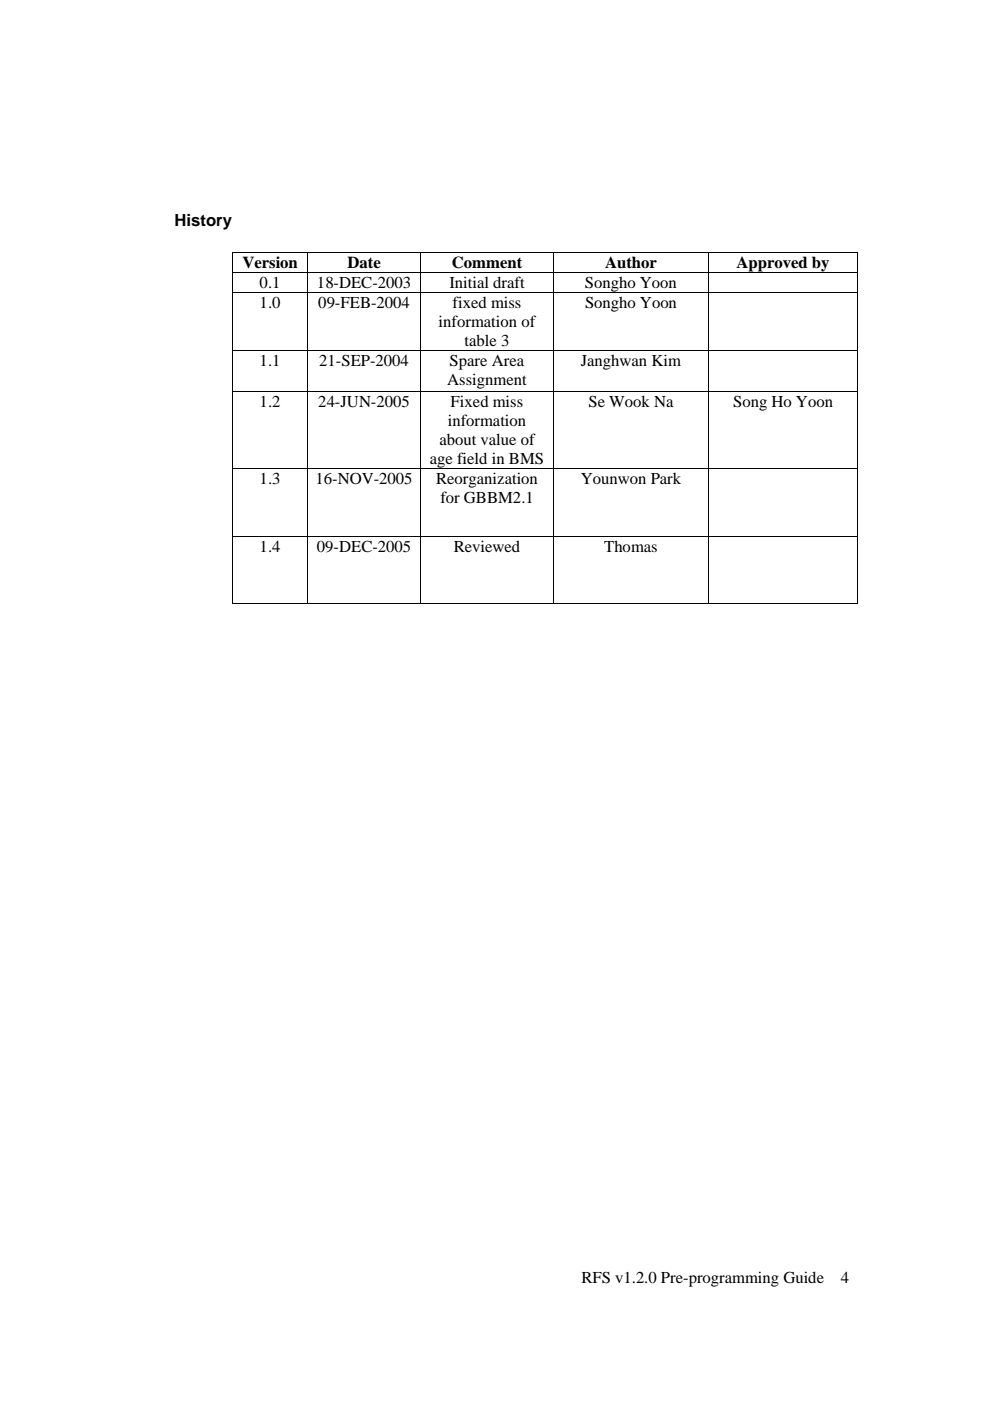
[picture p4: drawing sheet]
<svg xmlns="http://www.w3.org/2000/svg" width="210mm" height="297mm" viewBox="0 0 210 297" stroke-linecap="round" stroke-linejoin="round" font-family="sans-serif">
<defs><g id="words">
<g font-size="3.5">
<text x="37" y="47.9">History</text>
<text x="51.4" y="56.9">Version</text>
<text x="73.7" y="56.9">Date</text>
<text x="95.8" y="56.9">Comment</text>
<text x="128.3" y="56.9">Author</text>
<text x="156.2" y="56.9">Approved by</text>
<text x="55.1" y="61">0.1</text>
<text x="55.1" y="65.3">1.0</text>
<text x="67.2" y="61">18-DEC-2003</text>
<text x="67.5" y="65.3">09-FEB-2004</text>
<text x="95.3" y="61">Initial draft</text>
<text x="96" y="65.3">fixed miss</text>
<text x="124" y="61">Songho Yoon</text>
<text x="124" y="65.3">Songho Yoon</text>
<text x="93" y="69.3">information of</text>
<text x="55.1" y="77.6">1.1</text>
<text x="67.7" y="77.6">21-SEP-2004</text>
<text x="95.3" y="77.6">Spare Area</text>
<text x="98.5" y="73.4">table 3</text>
<text x="123.1" y="77.6">Janghwan Kim</text>
<text x="94.8" y="81.7">Assignment</text>
<text x="55.1" y="86.3">1.2</text>
<text x="67.5" y="86.3">24-JUN-2005</text>
<text x="95.5" y="86.3">Fixed miss</text>
<text x="124.8" y="86.3">Se Wook Na</text>
<text x="155.4" y="86.3">Song Ho Yoon</text>
<text x="93.2" y="94.4">about value of</text>
<text x="94.9" y="90.3">information</text>
<text x="91.1" y="98.4">age field in BMS</text>
<text x="55.1" y="102.7">1.3</text>
<text x="66.9" y="102.7">16-NOV-2005</text>
<text x="92.5" y="102.7">Reorganization</text>
<text x="93.4" y="106.7">for GBBM2.1</text>
<text x="123.1" y="102.7">Younwon Park</text>
<text x="55.1" y="117">1.4</text>
<text x="67.2" y="117">09-DEC-2005</text>
<text x="96.2" y="117">Reviewed</text>
<text x="128.1" y="117">Thomas</text>
<text x="123.3" y="272.1">RFS v1.2.0 Pre-programming Guide</text>
<text x="178.3" y="272.1">4</text>
</g>
</g></defs>
<path d="M49.3 53.4h.1v.2h-.1zM181.7 53.4h.1v.2h-.1zM181.7 128h.1v.1h-.1z" fill="#000"/>
<g fill="none" stroke="#000" stroke-width=".21">
<path d="M49.3 53.5h132.5M49.3 57.7h132.5M49.4 53.6v4M49.4 57.8v4M65.2 53.6v4M65.2 57.8v4M89.2 53.6v4M89.2 57.8v4M117.3 53.6v4M117.3 57.8v4M150.3 53.6v4M150.3 57.8v4"/>
<path d="M181.8 53.6v4M181.8 57.8v4M49.3 61.9h132.5M49.3 74.3h132.5M49.4 62v12.2M49.4 74.4v8.5M65.2 62v12.2M65.2 74.4v8.5M89.2 62v12.2M89.2 74.4v8.5M117.3 62v12.2M117.3 74.4v8.5"/>
<path d="M150.3 62v12.2M150.3 74.4v8.5M181.8 62v12.2M181.8 74.4v8.5M49.3 83h132.5M49.3 99.4h132.5M49.4 83v16.3M49.4 99.4v14.2M65.2 83v16.3M65.2 99.4v14.2M89.2 83v16.3M89.2 99.4v14.2"/>
<path d="M117.3 83v16.3M117.3 99.4v14.2M150.3 83v16.3M150.3 99.4v14.2M181.8 83v16.3M181.8 99.4v14.2M49.3 113.7h132.5M49.4 113.8v14.3M65.2 113.8v14.3M89.2 113.8v14.3M117.3 113.8v14.3M150.3 113.8v14.3"/>
<path d="M181.8 113.8v14.3M49.3 128h15.8M65.3 128h23.9M89.3 128h27.9M117.4 128h32.8M150.4 128h31.3"/>
</g>
<use href="#words"/>
</svg>
